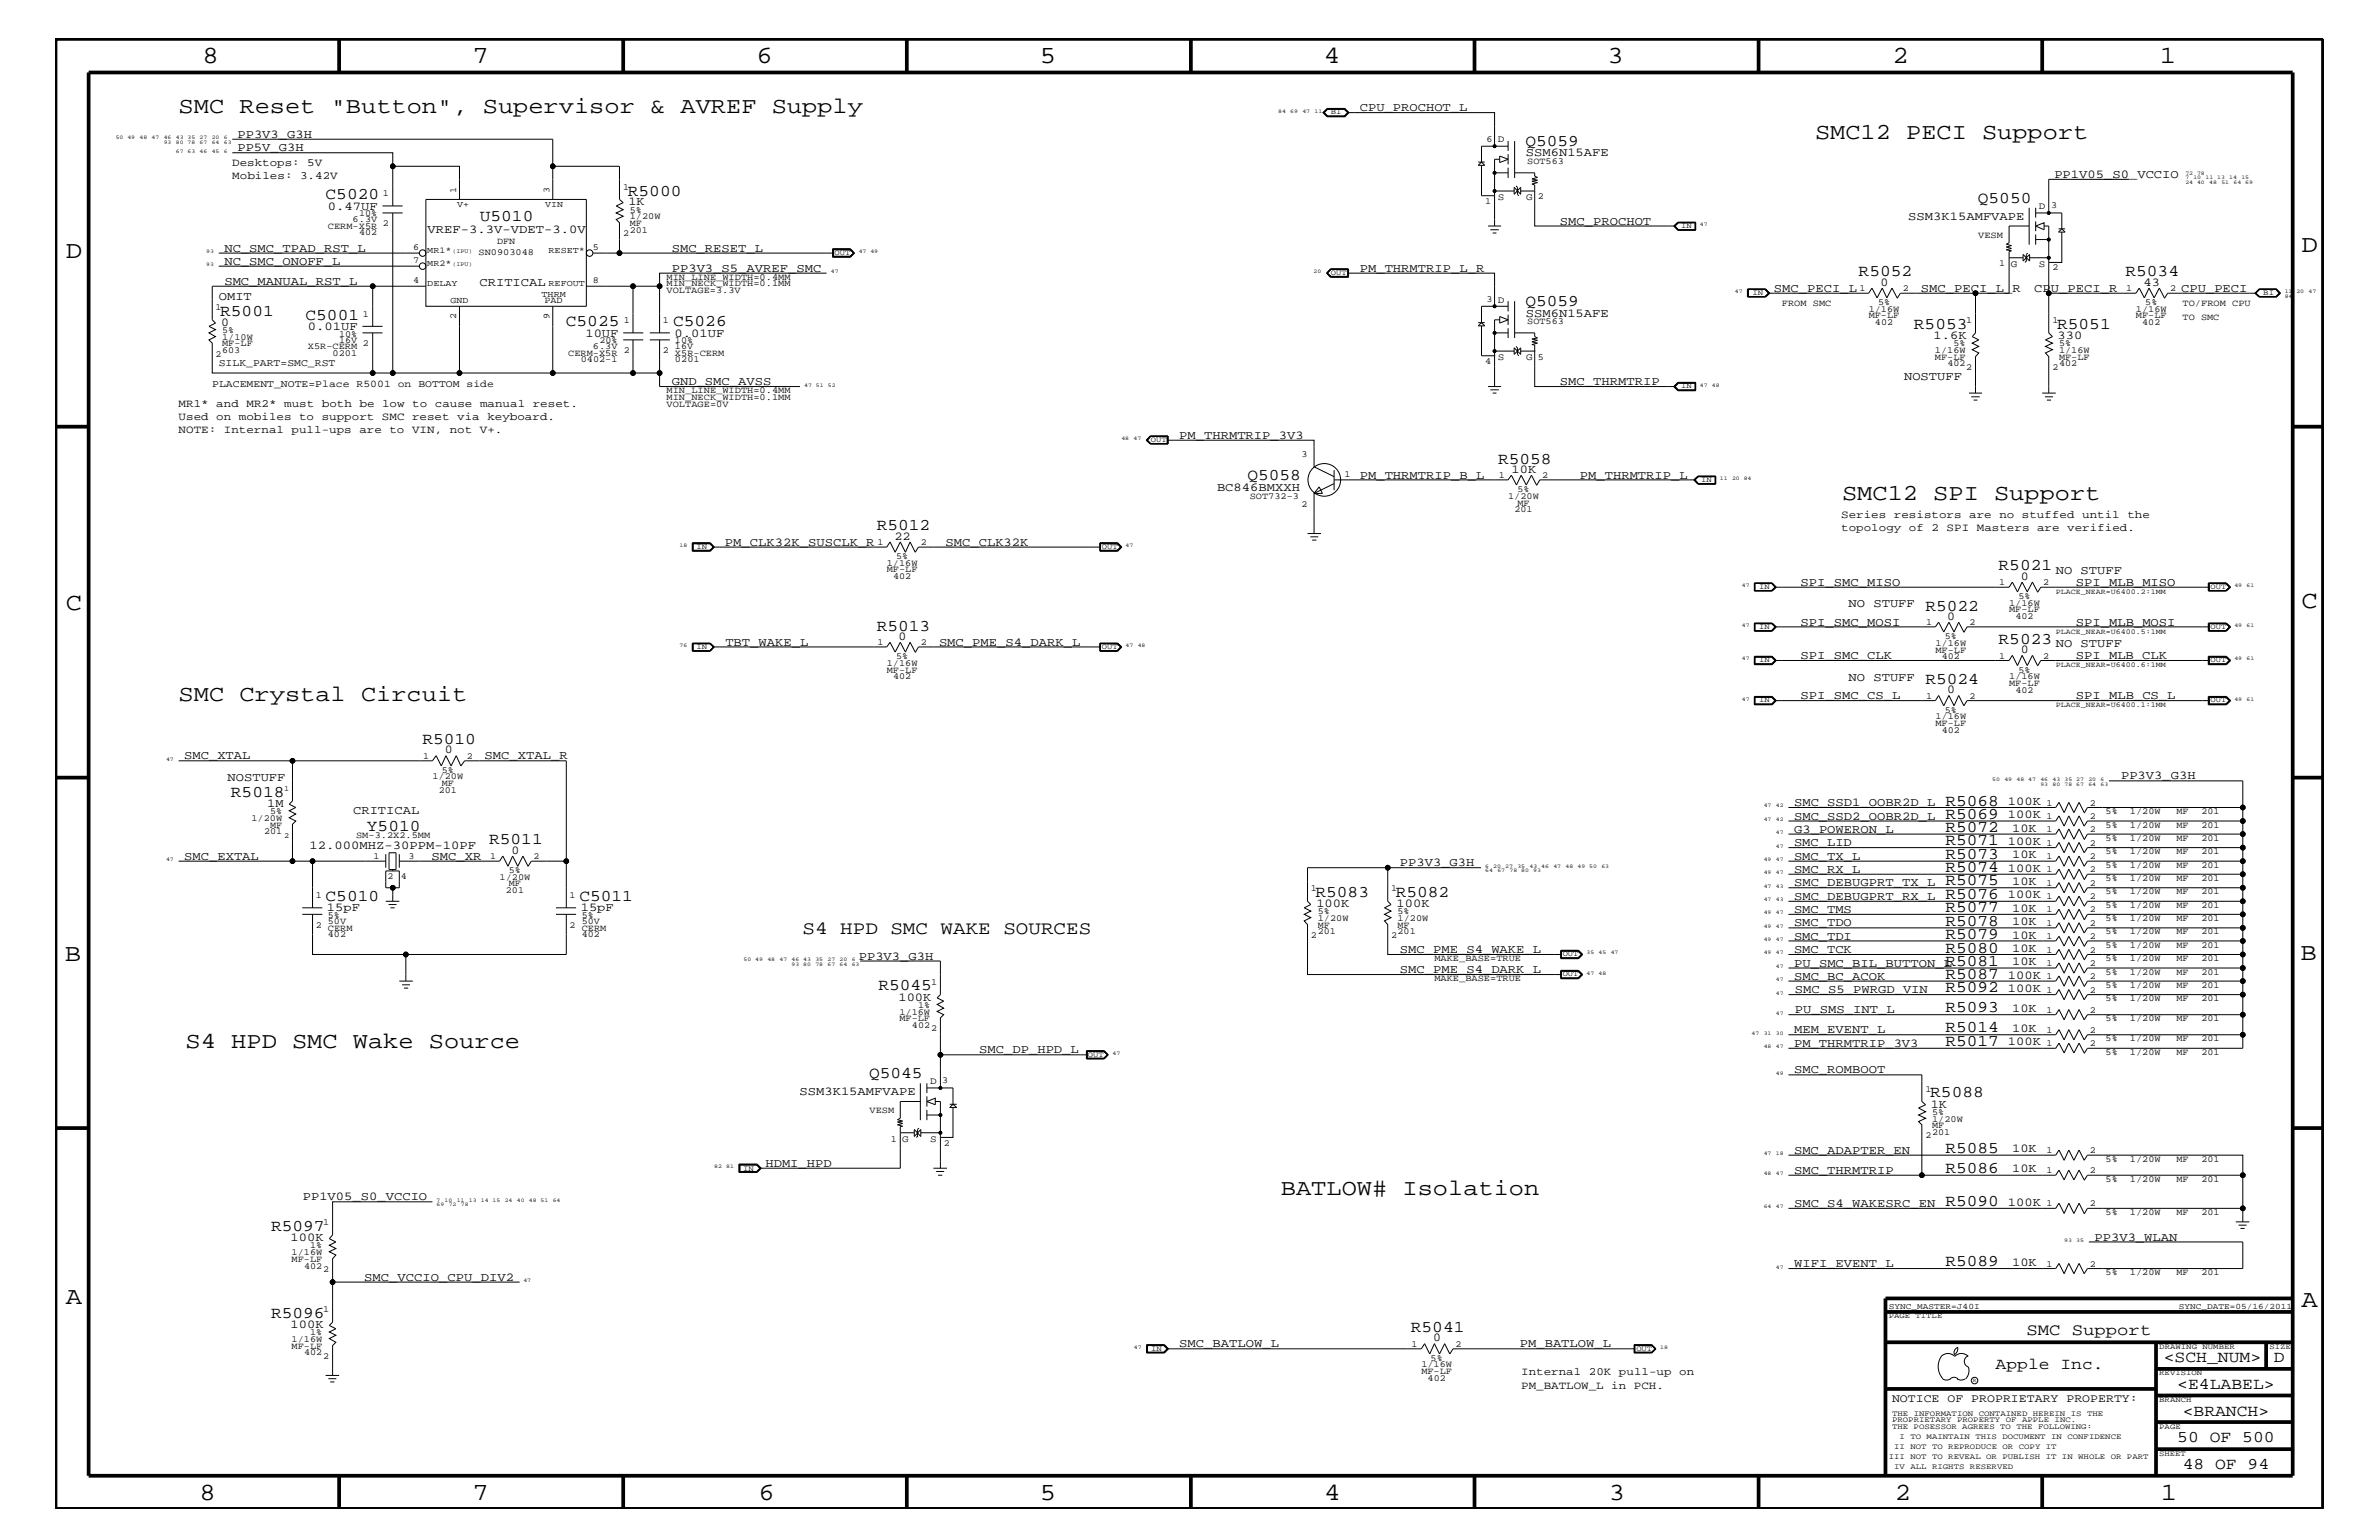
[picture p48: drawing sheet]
<svg xmlns="http://www.w3.org/2000/svg" width="432mm" height="279mm" viewBox="0 0 432 279" stroke-linecap="round" stroke-linejoin="round" font-family="sans-serif">
<defs><g id="words">
<g font-size="4.5">
<text x="36.7" y="11.5">8</text>
<text x="85.8" y="11.5">7</text>
<text x="137.3" y="11.5">6</text>
<text x="188.7" y="11.5">5</text>
<text x="240.3" y="11.5">4</text>
<text x="291.8" y="11.5">3</text>
<text x="343.5" y="11.5">2</text>
<text x="392" y="11.5">1</text>
<text x="11.9" y="46.8">D</text>
<text x="417.7" y="45.7">D</text>
<text x="11.9" y="110.6">C</text>
<text x="417.7" y="110.3">C</text>
<text x="11.8" y="174.3">B</text>
<text x="417.6" y="174.2">B</text>
<text x="11.9" y="236.7">A</text>
<text x="417.7" y="237.1">A</text>
<text x="36.2" y="272.1">8</text>
<text x="85.8" y="272.1">7</text>
<text x="137.7" y="272.1">6</text>
<text x="188.7" y="272.1">5</text>
<text x="240.4" y="272.1">4</text>
<text x="292" y="272.1">3</text>
<text x="343.9" y="272.1">2</text>
<text x="392.2" y="272.1">1</text>
</g>
<g font-size="4.1">
<text x="32.4" y="20.4">SMC Reset &quot;Button&quot;, Supervisor &amp; AVREF Supply</text>
<text x="329.4" y="25.3">SMC12 PECI Support</text>
<text x="334.3" y="90.7">SMC12 SPI Support</text>
<text x="32.4" y="127.1">SMC Crystal Circuit</text>
<text x="33.7" y="190.2">S4 HPD SMC Wake Source</text>
<text x="232.5" y="216.9">BATLOW# Isolation</text>
</g>
<text font-size="3.4" x="145.7" y="169.5">S4 HPD SMC WAKE SOURCES</text>
<g font-size="3">
<text x="276.9" y="26.5">Q5059</text>
<text x="114" y="35.5">R5000</text>
<text x="59.1" y="36.2">C5020</text>
<text x="87.1" y="40.2">U5010</text>
<text x="359" y="36.8">Q5050</text>
<text x="337.4" y="50.2">R5052</text>
<text x="385.8" y="50.2">R5034</text>
<text x="40" y="57.3">R5001</text>
<text x="55.5" y="58">C5001</text>
<text x="102.7" y="59.2">C5025</text>
<text x="122.2" y="59.2">C5026</text>
<text x="276.9" y="55.6">Q5059</text>
<text x="347.4" y="59.7">R5053</text>
<text x="373.4" y="59.7">R5051</text>
<text x="226.4" y="87.1">Q5058</text>
<text x="271.9" y="84.1">R5058</text>
<text x="159.1" y="96.2">R5012</text>
<text x="362.8" y="103.5">R5021</text>
<text x="349.5" y="110.8">R5022</text>
<text x="159.1" y="114.4">R5013</text>
<text x="362.8" y="116.8">R5023</text>
<text x="349.5" y="124.1">R5024</text>
<text x="76.7" y="135">R5010</text>
<text x="41.9" y="144.6">R5018</text>
<text x="353.1" y="146.2">R5068</text>
<text x="353.1" y="148.5">R5069</text>
<text x="66.6" y="150.7">Y5010</text>
<text x="88.8" y="153.2">R5011</text>
<text x="353.1" y="153.4">R5071</text>
<text x="353.1" y="151">R5072</text>
<text x="353.1" y="155.8">R5073</text>
<text x="353.1" y="158.3">R5074</text>
<text x="353.1" y="160.6">R5075</text>
<text x="59.1" y="163.5">C5010</text>
<text x="105.2" y="163.5">C5011</text>
<text x="238.8" y="162.8">R5083</text>
<text x="253.3" y="162.8">R5082</text>
<text x="353.1" y="165.6">R5077</text>
<text x="353.1" y="163.1">R5076</text>
<text x="353.1" y="167.9">R5078</text>
<text x="353.1" y="170.4">R5079</text>
<text x="353.1" y="172.8">R5080</text>
<text x="159.4" y="179.7">R5045</text>
<text x="353.1" y="175.2">R5081</text>
<text x="353.1" y="177.7">R5087</text>
<text x="353.1" y="180">R5092</text>
<text x="353.1" y="183.7">R5093</text>
<text x="353.1" y="187.3">R5014</text>
<text x="353.1" y="189.8">R5017</text>
<text x="157.7" y="195.6">Q5045</text>
<text x="350.4" y="199.1">R5088</text>
<text x="353.1" y="209.2">R5085</text>
<text x="353.1" y="212.8">R5086</text>
<text x="353.1" y="218.9">R5090</text>
<text x="49.2" y="223.4">R5097</text>
<text x="353.1" y="229.7">R5089</text>
<text x="49.2" y="239.1">R5096</text>
<text x="256.1" y="241.7">R5041</text>
<text x="367.8" y="242.3">SMC Support</text>
<text x="362.2" y="248.4">Apple Inc.</text>
<text x="392.7" y="247.1">&lt;SCH_NUM&gt;</text>
<text x="395.2" y="252">&lt;E4LABEL&gt;</text>
<text x="412.7" y="247.1">D</text>
<text x="396.2" y="256.8">&lt;BRANCH&gt;</text>
<text x="395.2" y="261.6">50 OF 500</text>
<text x="396.2" y="266.6">48 OF 94</text>
</g>
<g font-size="2.2">
<text x="246.8" y="20.2">CPU_PROCHOT_L</text>
<text x="43.1" y="27.5">PP5V_G3H</text>
<text x="43.1" y="25">PP3V3_G3H</text>
<text x="276.9" y="28.4">SSM6N15AFE</text>
<text x="372.9" y="32.3">PP1V05_S0_VCCIO</text>
<text x="59.5" y="38">0.47UF</text>
<text x="114" y="37.3">1K</text>
<text x="283.1" y="40.8">SMC_PROCHOT</text>
<text x="346.4" y="40">SSM3K15AMFVAPE</text>
<text x="40.7" y="45.7">NC_SMC_TPAD_RST_L</text>
<text x="77.6" y="42.4">VREF-3.3V-VDET-3.0V</text>
<text x="121.9" y="45.7">SMC_RESET_L</text>
<text x="40.7" y="48">NC_SMC_ONOFF_L</text>
<text x="40.7" y="51.7">SMC_MANUAL_RST_L</text>
<text x="87" y="51.9">CRITICAL</text>
<text x="121.9" y="49.3">PP3V3_S5_AVREF_SMC</text>
<text x="246.8" y="49.3">PM_THRMTRIP_L_R</text>
<text x="322" y="52.9">SMC_PECI_L</text>
<text x="341.3" y="51.8">0</text>
<text x="348.7" y="52.9">SMC_PECI_L_R</text>
<text x="369.2" y="52.9">CPU_PECI_R</text>
<text x="389.1" y="51.8">43</text>
<text x="395.9" y="52.9">CPU_PECI</text>
<text x="39.7" y="54.4">OMIT</text>
<text x="40.1" y="59.1">0</text>
<text x="55.9" y="59.8">0.01UF</text>
<text x="276.9" y="57.5">SSM6N15AFE</text>
<text x="106.3" y="61.1">10UF</text>
<text x="122.4" y="61.1">0.01UF</text>
<text x="350.9" y="61.5">1.6K</text>
<text x="373.5" y="61.5">330</text>
<text x="121.9" y="69.9">GND_SMC_AVSS</text>
<text x="283.1" y="69.9">SMC_THRMTRIP</text>
<text x="345.6" y="68.9">NOSTUFF</text>
<text x="214" y="79.6">PM_THRMTRIP_3V3</text>
<text x="220.9" y="89.1">BC846BMXXH</text>
<text x="246.8" y="86.9">PM_THRMTRIP_B_L</text>
<text x="274.4" y="85.8">10K</text>
<text x="286.8" y="86.9">PM_THRMTRIP_L</text>
<text x="131.6" y="99">PM_CLK32K_SUSCLK_R</text>
<text x="162.3" y="97.9">22</text>
<text x="171.6" y="99">SMC_CLK32K</text>
<text x="326.8" y="106.3">SPI_SMC_MISO</text>
<text x="366.8" y="105.2">0</text>
<text x="373.1" y="104.1">NO STUFF</text>
<text x="376.8" y="106.3">SPI_MLB_MISO</text>
<text x="326.8" y="113.6">SPI_SMC_MOSI</text>
<text x="335.5" y="110.2">NO STUFF</text>
<text x="353.4" y="112.5">0</text>
<text x="376.8" y="113.6">SPI_MLB_MOSI</text>
<text x="131.7" y="117.2">TBT_WAKE_L</text>
<text x="163.1" y="116.1">0</text>
<text x="170.4" y="117.2">SMC_PME_S4_DARK_L</text>
<text x="326.8" y="119.6">SPI_SMC_CLK</text>
<text x="366.8" y="118.5">0</text>
<text x="373.1" y="117.4">NO STUFF</text>
<text x="376.8" y="119.6">SPI_MLB_CLK</text>
<text x="335.5" y="123.5">NO STUFF</text>
<text x="353.4" y="125.8">0</text>
<text x="326.8" y="126.9">SPI_SMC_CS_L</text>
<text x="376.8" y="126.9">SPI_MLB_CS_L</text>
<text x="33.4" y="137.8">SMC_XTAL</text>
<text x="80.7" y="136.7">0</text>
<text x="88" y="137.8">SMC_XTAL_R</text>
<text x="41.3" y="141.7">NOSTUFF</text>
<text x="385" y="141.4">PP3V3_G3H</text>
<text x="48.5" y="146.4">1M</text>
<text x="64.1" y="147.7">CRITICAL</text>
<text x="325.6" y="146.2">SMC_SSD1_OOBR2D_L</text>
<text x="325.6" y="148.7">SMC_SSD2_OOBR2D_L</text>
<text x="364.4" y="146">100K</text>
<text x="364.4" y="148.4">100K</text>
<text x="33.4" y="156">SMC_EXTAL</text>
<text x="56.2" y="154">12.000MHZ-30PPM-10PF</text>
<text x="78.3" y="156">SMC_XR</text>
<text x="92.8" y="154.9">0</text>
<text x="325.6" y="153.5">SMC_LID</text>
<text x="325.6" y="156">SMC_TX_L</text>
<text x="325.6" y="151.1">G3_POWERON_L</text>
<text x="364.4" y="153.3">100K</text>
<text x="365.2" y="150.9">10K</text>
<text x="365.2" y="155.7">10K</text>
<text x="254.1" y="157.2">PP3V3_G3H</text>
<text x="325.6" y="158.4">SMC_RX_L</text>
<text x="325.6" y="160.8">SMC_DEBUGPRT_TX_L</text>
<text x="364.4" y="158.2">100K</text>
<text x="365.2" y="160.6">10K</text>
<text x="59.4" y="165.3">15pF</text>
<text x="105.4" y="165.3">15pF</text>
<text x="238.9" y="164.5">100K</text>
<text x="253.5" y="164.5">100K</text>
<text x="325.6" y="165.6">SMC_TMS</text>
<text x="325.6" y="163.3">SMC_DEBUGPRT_RX_L</text>
<text x="364.4" y="163">100K</text>
<text x="365.2" y="165.4">10K</text>
<text x="365.2" y="167.8">10K</text>
<text x="254.1" y="172.9">SMC_PME_S4_WAKE_L</text>
<text x="325.6" y="172.9">SMC_TCK</text>
<text x="325.6" y="170.5">SMC_TDI</text>
<text x="325.6" y="168.1">SMC_TDO</text>
<text x="365.2" y="170.3">10K</text>
<text x="365.2" y="172.7">10K</text>
<text x="155.9" y="174.2">PP3V3_G3H</text>
<text x="254.1" y="176.6">SMC_PME_S4_DARK_L</text>
<text x="325.6" y="175.4">PU_SMC_BIL_BUTTON_L</text>
<text x="325.6" y="177.7">SMC_BC_ACOK</text>
<text x="364.4" y="177.6">100K</text>
<text x="364.4" y="179.9">100K</text>
<text x="365.2" y="175.1">10K</text>
<text x="163.1" y="181.6">100K</text>
<text x="325.8" y="183.8">PU_SMS_INT_L</text>
<text x="325.8" y="180.2">SMC_S5_PWRGD_VIN</text>
<text x="365.2" y="183.6">10K</text>
<text x="177.7" y="191.1">SMC_DP_HPD_L</text>
<text x="325.6" y="189.9">PM_THRMTRIP_3V3</text>
<text x="325.6" y="187.5">MEM_EVENT_L</text>
<text x="364.4" y="189.7">100K</text>
<text x="365.2" y="187.2">10K</text>
<text x="325.6" y="194.8">SMC_ROMBOOT</text>
<text x="145.1" y="198.7">SSM3K15AMFVAPE</text>
<text x="350.4" y="200.9">1K</text>
<text x="325.6" y="209.3">SMC_ADAPTER_EN</text>
<text x="365.2" y="209.1">10K</text>
<text x="138.9" y="211.7">HDMI_HPD</text>
<text x="325.6" y="213">SMC_THRMTRIP</text>
<text x="365.2" y="212.7">10K</text>
<text x="54.9" y="217.8">PP1V05_S0_VCCIO</text>
<text x="325.6" y="219">SMC_S4_WAKESRC_EN</text>
<text x="364.4" y="218.7">100K</text>
<text x="52.7" y="225.2">100K</text>
<text x="380.2" y="225.1">PP3V3_WLAN</text>
<text x="66.1" y="232.4">SMC_VCCIO_CPU_DIV2</text>
<text x="325.6" y="229.9">WIFI_EVENT_L</text>
<text x="365.2" y="229.6">10K</text>
<text x="52.7" y="240.9">100K</text>
<text x="214" y="244.5">SMC_BATLOW_L</text>
<text x="260.1" y="243.4">0</text>
<text x="275.8" y="244.5">PM_BATLOW_L</text>
</g>
<text font-size="2.1" x="343.4" y="254.4">NOTICE OF PROPRIETARY PROPERTY:</text>
<g font-size="2">
<text x="42.2" y="30.2">Desktops: 5V</text>
<text x="42.2" y="32.5">Mobiles: 3.42V</text>
<text x="32.4" y="73.8">MR1* and MR2* must both be low to cause manual reset.</text>
<text x="32.4" y="76.2">Used on mobiles to support SMC reset via keyboard.</text>
<text x="32.4" y="78.6">NOTE: Internal pull-ups are to VIN, not V+.</text>
<text x="334.2" y="93.9">Series resistors are no stuffed until the</text>
<text x="334.2" y="96.3">topology of 2 SPI Masters are verified.</text>
<text x="276.1" y="252">PM_BATLOW_L in PCH.</text>
<text x="276.1" y="249.5">Internal 20K pull-up on</text>
</g>
<g font-size="1.9">
<text x="38.5" y="70.1">PLACEMENT_NOTE=Place R5001 on BOTTOM side</text>
<text x="39.7" y="66.5">SILK_PART=SMC_RST</text>
</g>
<g font-size="1.8">
<text x="271.9" y="25.8">D</text>
<text x="271.9" y="36.4">S</text>
<text x="277" y="36.4">G</text>
<text x="370.1" y="37.9">D</text>
<text x="365" y="48.5">G</text>
<text x="370.1" y="48.5">S</text>
<text x="271.9" y="54.9">D</text>
<text x="271.9" y="65.4">S</text>
<text x="277" y="65.4">G</text>
<text x="168.8" y="196.7">D</text>
<text x="163.7" y="207.2">G</text>
<text x="168.8" y="207.2">S</text>
</g>
<g font-size="1.7">
<text x="269.8" y="25.7">6</text>
<text x="277.2" y="29.7">SOT563</text>
<text x="69.5" y="35.6">1</text>
<text x="82.8" y="35" transform="rotate(-90 82.8 35)">1</text>
<text x="99.7" y="35" transform="rotate(-90 99.7 35)">3</text>
<text x="113.1" y="34.4">1</text>
<text x="59.5" y="41.5">CERM-X5R</text>
<text x="64" y="40.3">6.3V</text>
<text x="65.2" y="39.2">10%</text>
<text x="69.5" y="41">2</text>
<text x="114.3" y="39.8">1/20W</text>
<text x="114.3" y="38.6">5%</text>
<text x="114.3" y="41">MF</text>
<text x="269.6" y="36.9">1</text>
<text x="279.1" y="36.2">2</text>
<text x="372.3" y="37.8">3</text>
<text x="65.2" y="42.7">402</text>
<text x="75" y="47.7">7</text>
<text x="75" y="45.3">6</text>
<text x="86.9" y="46.3">SN0903048</text>
<text x="90.2" y="44.3">DFN</text>
<text x="107.6" y="45.3">5</text>
<text x="113.1" y="42.9">2</text>
<text x="114.3" y="42.3">201</text>
<text x="359.1" y="43.1">VESM</text>
<text x="75" y="51.3">4</text>
<text x="107.6" y="51.3">8</text>
<text x="121" y="51.9">MIN_NECK_WIDTH=0.1MM</text>
<text x="121" y="53.2">VOLTAGE=3.3V</text>
<text x="121" y="50.7">MIN_LINE_WIDTH=0.4MM</text>
<text x="337.5" y="52.8">1</text>
<text x="345.4" y="52.8">2</text>
<text x="362.9" y="48.3">1</text>
<text x="372.5" y="49.1">2</text>
<text x="385.9" y="52.8">1</text>
<text x="393.9" y="52.8">2</text>
<text x="39.1" y="56.2">1</text>
<text x="65.9" y="57.4">1</text>
<text x="82.8" y="57.9" transform="rotate(-90 82.8 57.9)">2</text>
<text x="98.8" y="55.1">PAD</text>
<text x="99.7" y="57.9" transform="rotate(-90 99.7 57.9)">9</text>
<text x="113.2" y="58.6">1</text>
<text x="120.3" y="58.6">1</text>
<text x="269.8" y="54.7">3</text>
<text x="277.2" y="58.9">SOT563</text>
<text x="323.4" y="55.6">FROM SMC</text>
<text x="339.2" y="57.8">MF-LF</text>
<text x="339.2" y="56.6">1/16W</text>
<text x="340.3" y="59">402</text>
<text x="340.9" y="55.3">5%</text>
<text x="356.9" y="58.6">1</text>
<text x="372.5" y="58.6">1</text>
<text x="387.7" y="56.6">1/16W</text>
<text x="387.7" y="57.8">MF-LF</text>
<text x="388.8" y="59">402</text>
<text x="389.4" y="55.3">5%</text>
<text x="396.2" y="55.6">TO/FROM CPU</text>
<text x="396.2" y="58">TO SMC</text>
<text x="39.1" y="64.7">2</text>
<text x="40.3" y="61.7">1/10W</text>
<text x="40.3" y="60.4">5%</text>
<text x="40.3" y="64">603</text>
<text x="40.3" y="62.9">MF-LF</text>
<text x="55.9" y="63.4">X5R-CERM</text>
<text x="60.4" y="64.5">0201</text>
<text x="61.6" y="62.2">16V</text>
<text x="61.6" y="61.1">10%</text>
<text x="65.9" y="62.9">2</text>
<text x="103.1" y="64.5">CERM-X5R</text>
<text x="105.4" y="65.7">0402-1</text>
<text x="107.6" y="63.4">6.3V</text>
<text x="108.8" y="62.3">20%</text>
<text x="113.2" y="64">2</text>
<text x="120.3" y="64">2</text>
<text x="122.5" y="63.4">16V</text>
<text x="122.5" y="62.3">10%</text>
<text x="122.5" y="65.7">0201</text>
<text x="122.5" y="64.5">X5R-CERM</text>
<text x="269.6" y="66">4</text>
<text x="279.1" y="65.3">5</text>
<text x="351.2" y="65.3">MF-LF</text>
<text x="351.2" y="64">1/16W</text>
<text x="354.6" y="62.9">5%</text>
<text x="373.7" y="64">1/16W</text>
<text x="373.7" y="62.9">5%</text>
<text x="373.7" y="65.3">MF-LF</text>
<text x="121" y="71.3">MIN_LINE_WIDTH=0.4MM</text>
<text x="353.5" y="66.5">402</text>
<text x="356.9" y="67.1">2</text>
<text x="372.5" y="67.1">2</text>
<text x="373.7" y="66.5">402</text>
<text x="121" y="72.6">MIN_NECK_WIDTH=0.1MM</text>
<text x="121" y="73.8">VOLTAGE=0V</text>
<text x="236.2" y="82.8">3</text>
<text x="244" y="86.5">1</text>
<text x="272" y="86.7">1</text>
<text x="275.4" y="89.3">5%</text>
<text x="279.9" y="86.7">2</text>
<text x="226.8" y="90.5">SOT732-3</text>
<text x="236.2" y="92">2</text>
<text x="273.7" y="90.5">1/20W</text>
<text x="274.9" y="92.9">201</text>
<text x="275.4" y="91.7">MF</text>
<text x="159.3" y="98.8">1</text>
<text x="162.6" y="101.4">5%</text>
<text x="167.1" y="98.8">2</text>
<text x="161" y="102.6">1/16W</text>
<text x="161" y="103.8">MF-LF</text>
<text x="162.1" y="105">402</text>
<text x="362.9" y="106.1">1</text>
<text x="370.8" y="106.1">2</text>
<text x="349.6" y="113.4">1</text>
<text x="357.5" y="113.4">2</text>
<text x="364.7" y="109.9">1/16W</text>
<text x="364.7" y="111.1">MF-LF</text>
<text x="365.8" y="112.3">402</text>
<text x="366.4" y="108.7">5%</text>
<text x="159.3" y="117">1</text>
<text x="162.6" y="119.6">5%</text>
<text x="167.1" y="117">2</text>
<text x="351.3" y="117.2">1/16W</text>
<text x="351.3" y="118.4">MF-LF</text>
<text x="352.4" y="119.6">402</text>
<text x="353" y="115.9">5%</text>
<text x="362.9" y="119.5">1</text>
<text x="370.8" y="119.5">2</text>
<text x="161" y="120.8">1/16W</text>
<text x="161" y="122">MF-LF</text>
<text x="162.1" y="123.2">402</text>
<text x="364.7" y="123.2">1/16W</text>
<text x="364.7" y="124.4">MF-LF</text>
<text x="365.8" y="125.7">402</text>
<text x="366.4" y="122">5%</text>
<text x="349.6" y="126.8">1</text>
<text x="351.3" y="130.5">1/16W</text>
<text x="351.3" y="131.7">MF-LF</text>
<text x="353" y="129.3">5%</text>
<text x="357.5" y="126.8">2</text>
<text x="76.8" y="137.7">1</text>
<text x="84.8" y="137.7">2</text>
<text x="352.4" y="133">402</text>
<text x="78.5" y="141.4">1/20W</text>
<text x="79.6" y="143.9">201</text>
<text x="80.2" y="140.2">5%</text>
<text x="80.2" y="142.6">MF</text>
<text x="45.6" y="149">1/20W</text>
<text x="49" y="147.7">5%</text>
<text x="371.4" y="146.2">1</text>
<text x="371.4" y="148.5">1</text>
<text x="379.3" y="146.2">2</text>
<text x="379.3" y="148.5">2</text>
<text x="382.2" y="147.7">5%</text>
<text x="386.6" y="147.7">1/20W</text>
<text x="395.1" y="147.7">MF</text>
<text x="399.6" y="147.7">201</text>
<text x="47.9" y="151.3">201</text>
<text x="49" y="150.1">MF</text>
<text x="64.6" y="152.1">SM-3.2X2.5MM</text>
<text x="67.8" y="155.8">1</text>
<text x="74.1" y="155.8">3</text>
<text x="89" y="155.8">1</text>
<text x="96.9" y="155.8">2</text>
<text x="371.4" y="153.4">1</text>
<text x="371.4" y="151">1</text>
<text x="371.4" y="155.8">1</text>
<text x="379.3" y="153.4">2</text>
<text x="379.3" y="151">2</text>
<text x="379.3" y="155.8">2</text>
<text x="382.2" y="150.1">5%</text>
<text x="382.2" y="155">5%</text>
<text x="382.2" y="152.6">5%</text>
<text x="386.6" y="150.1">1/20W</text>
<text x="386.6" y="155">1/20W</text>
<text x="386.6" y="152.6">1/20W</text>
<text x="395.1" y="150.1">MF</text>
<text x="395.1" y="155">MF</text>
<text x="395.1" y="152.6">MF</text>
<text x="399.6" y="150.1">201</text>
<text x="399.6" y="155">201</text>
<text x="399.6" y="152.6">201</text>
<text x="70.3" y="159.5">2</text>
<text x="72.8" y="159.5">4</text>
<text x="90.7" y="159.6">1/20W</text>
<text x="91.8" y="162">201</text>
<text x="92.4" y="158.4">5%</text>
<text x="92.4" y="160.8">MF</text>
<text x="237.9" y="161.7">1</text>
<text x="252.5" y="161.7">1</text>
<text x="371.4" y="158.3">1</text>
<text x="371.4" y="160.7">1</text>
<text x="379.3" y="158.3">2</text>
<text x="379.3" y="160.7">2</text>
<text x="382.2" y="157.4">5%</text>
<text x="382.2" y="159.9">5%</text>
<text x="386.6" y="157.4">1/20W</text>
<text x="386.6" y="159.9">1/20W</text>
<text x="395.1" y="157.4">MF</text>
<text x="395.1" y="159.9">MF</text>
<text x="399.6" y="157.4">201</text>
<text x="399.6" y="159.9">201</text>
<text x="57.3" y="162.8">1</text>
<text x="59.5" y="167.6">50V</text>
<text x="59.5" y="166.5">5%</text>
<text x="103.4" y="162.8">1</text>
<text x="105.6" y="167.6">50V</text>
<text x="105.6" y="166.5">5%</text>
<text x="239.2" y="167.1">1/20W</text>
<text x="239.2" y="165.9">5%</text>
<text x="253.7" y="167.1">1/20W</text>
<text x="253.7" y="165.9">5%</text>
<text x="371.4" y="165.6">1</text>
<text x="371.4" y="163.1">1</text>
<text x="379.3" y="165.6">2</text>
<text x="379.3" y="163.1">2</text>
<text x="382.2" y="167.1">5%</text>
<text x="382.2" y="164.7">5%</text>
<text x="382.2" y="162.2">5%</text>
<text x="386.6" y="167.1">1/20W</text>
<text x="386.6" y="164.7">1/20W</text>
<text x="386.6" y="162.2">1/20W</text>
<text x="395.1" y="167.1">MF</text>
<text x="395.1" y="164.7">MF</text>
<text x="395.1" y="162.2">MF</text>
<text x="399.6" y="167.1">201</text>
<text x="399.6" y="164.7">201</text>
<text x="399.6" y="162.2">201</text>
<text x="57.3" y="168.3">2</text>
<text x="59.5" y="170">402</text>
<text x="59.5" y="168.9">CERM</text>
<text x="103.4" y="168.3">2</text>
<text x="105.6" y="170">402</text>
<text x="105.6" y="168.9">CERM</text>
<text x="237.9" y="170.1">2</text>
<text x="239.2" y="169.5">201</text>
<text x="239.2" y="168.3">MF</text>
<text x="252.5" y="170.1">2</text>
<text x="253.7" y="169.5">201</text>
<text x="253.7" y="168.3">MF</text>
<text x="371.4" y="168">1</text>
<text x="371.4" y="170.4">1</text>
<text x="371.4" y="172.8">1</text>
<text x="379.3" y="168">2</text>
<text x="379.3" y="170.4">2</text>
<text x="379.3" y="172.8">2</text>
<text x="382.2" y="169.5">5%</text>
<text x="382.2" y="172">5%</text>
<text x="386.6" y="169.5">1/20W</text>
<text x="386.6" y="172">1/20W</text>
<text x="395.1" y="169.5">MF</text>
<text x="395.1" y="172">MF</text>
<text x="399.6" y="169.5">201</text>
<text x="399.6" y="172">201</text>
<text x="169" y="178.7">1</text>
<text x="260.3" y="174.4">MAKE_BASE=TRUE</text>
<text x="260.3" y="178">MAKE_BASE=TRUE</text>
<text x="371.4" y="175.2">1</text>
<text x="371.4" y="177.7">1</text>
<text x="379.3" y="175.2">2</text>
<text x="379.3" y="177.7">2</text>
<text x="382.2" y="174.4">5%</text>
<text x="382.2" y="176.8">5%</text>
<text x="382.2" y="179.3">5%</text>
<text x="386.6" y="174.4">1/20W</text>
<text x="386.6" y="176.8">1/20W</text>
<text x="386.6" y="179.3">1/20W</text>
<text x="395.1" y="174.4">MF</text>
<text x="395.1" y="176.8">MF</text>
<text x="395.1" y="179.3">MF</text>
<text x="399.6" y="174.4">201</text>
<text x="399.6" y="176.8">201</text>
<text x="399.6" y="179.3">201</text>
<text x="163.2" y="184.1">1/16W</text>
<text x="163.2" y="185.3">MF-LF</text>
<text x="166.6" y="182.9">1%</text>
<text x="371.4" y="180.1">1</text>
<text x="371.4" y="183.8">1</text>
<text x="379.3" y="180.1">2</text>
<text x="379.3" y="183.8">2</text>
<text x="382.2" y="181.6">5%</text>
<text x="382.2" y="185.3">5%</text>
<text x="386.6" y="181.6">1/20W</text>
<text x="386.6" y="185.3">1/20W</text>
<text x="395.1" y="185.3">MF</text>
<text x="395.1" y="181.6">MF</text>
<text x="399.6" y="181.6">201</text>
<text x="399.6" y="185.3">201</text>
<text x="165.5" y="186.5">402</text>
<text x="169" y="187.1">2</text>
<text x="371.4" y="187.4">1</text>
<text x="371.4" y="189.8">1</text>
<text x="379.3" y="187.4">2</text>
<text x="379.3" y="189.8">2</text>
<text x="382.2" y="188.9">5%</text>
<text x="382.2" y="191.4">5%</text>
<text x="386.6" y="188.9">1/20W</text>
<text x="386.6" y="191.4">1/20W</text>
<text x="395.1" y="188.9">MF</text>
<text x="395.1" y="191.4">MF</text>
<text x="399.6" y="188.9">201</text>
<text x="399.6" y="191.4">201</text>
<text x="171" y="196.5">3</text>
<text x="157.8" y="201.9">VESM</text>
<text x="349.5" y="198.1">1</text>
<text x="350.7" y="203.5">1/20W</text>
<text x="350.7" y="202.3">5%</text>
<text x="161.7" y="207.1">1</text>
<text x="171.3" y="207.9">2</text>
<text x="349.5" y="206.5">2</text>
<text x="350.7" y="205.9">201</text>
<text x="350.7" y="204.7">MF</text>
<text x="371.4" y="209.2">1</text>
<text x="379.3" y="209.2">2</text>
<text x="371.4" y="212.8">1</text>
<text x="379.3" y="212.8">2</text>
<text x="382.2" y="210.8">5%</text>
<text x="382.2" y="214.4">5%</text>
<text x="386.6" y="210.8">1/20W</text>
<text x="386.6" y="214.4">1/20W</text>
<text x="395.1" y="210.8">MF</text>
<text x="395.1" y="214.4">MF</text>
<text x="399.6" y="210.8">201</text>
<text x="399.6" y="214.4">201</text>
<text x="371.4" y="218.9">1</text>
<text x="379.3" y="218.9">2</text>
<text x="382.2" y="220.4">5%</text>
<text x="386.6" y="220.4">1/20W</text>
<text x="395.1" y="220.4">MF</text>
<text x="399.6" y="220.4">201</text>
<text x="52.9" y="227.7">1/16W</text>
<text x="56.3" y="226.5">1%</text>
<text x="58.7" y="222.3">1</text>
<text x="52.9" y="229">MF-LF</text>
<text x="55.2" y="230.2">402</text>
<text x="58.7" y="230.7">2</text>
<text x="371.4" y="229.8">1</text>
<text x="379.3" y="229.8">2</text>
<text x="382.2" y="231.3">5%</text>
<text x="386.6" y="231.3">1/20W</text>
<text x="395.1" y="231.3">MF</text>
<text x="399.6" y="231.3">201</text>
<text x="58.7" y="238">1</text>
<text x="52.9" y="243.5">1/16W</text>
<text x="52.9" y="244.7">MF-LF</text>
<text x="55.2" y="245.9">402</text>
<text x="56.3" y="242.3">1%</text>
<text x="256.2" y="244.4">1</text>
<text x="264.2" y="244.4">2</text>
<text x="58.7" y="246.5">2</text>
<text x="258" y="248.1">1/16W</text>
<text x="258" y="249.3">MF-LF</text>
<text x="259.1" y="250.6">402</text>
<text x="259.7" y="246.9">5%</text>
</g>
<g font-size="1.6">
<text x="83" y="37.6">V+</text>
<text x="99" y="37.6">VIN</text>
<text x="77.6" y="45.9">MR1*</text>
<text x="99.6" y="45.9">RESET*</text>
<text x="77.6" y="51.9">DELAY</text>
<text x="77.6" y="48.3">MR2*</text>
<text x="98.3" y="53.9">THRM</text>
<text x="99.6" y="51.9">REFOUT</text>
<text x="81.8" y="55.1">GND</text>
</g>
<g font-size="1.5">
<text x="342.8" y="237.4">SYNC_MASTER=J40I</text>
<text x="395.5" y="237.4">SYNC_DATE=05/16/2011</text>
</g>
<g font-size="1.4">
<text x="241.6" y="20.8">BI</text>
<text x="305.1" y="41.4">IN</text>
<text x="151.5" y="46.3">OUT</text>
<text x="241.6" y="49.9">OUT</text>
<text x="318.1" y="53.5">IN</text>
<text x="410.8" y="53.5">BI</text>
<text x="305.1" y="70.5">IN</text>
<text x="208.9" y="80.2">OUT</text>
<text x="308.8" y="87.5">IN</text>
<text x="126.4" y="99.6">IN</text>
<text x="200" y="99.6">OUT</text>
<text x="319.3" y="106.9">IN</text>
<text x="373.1" y="107.7">PLACE_NEAR=U6400.2:1MM</text>
<text x="401.2" y="106.9">OUT</text>
<text x="126.4" y="117.8">IN</text>
<text x="200" y="117.8">OUT</text>
<text x="319.3" y="114.2">IN</text>
<text x="373.1" y="115">PLACE_NEAR=U6400.5:1MM</text>
<text x="401.2" y="114.2">OUT</text>
<text x="319.3" y="120.2">IN</text>
<text x="373.1" y="121">PLACE_NEAR=U6400.6:1MM</text>
<text x="401.2" y="120.2">OUT</text>
<text x="319.3" y="127.5">IN</text>
<text x="373.1" y="128.3">PLACE_NEAR=U6400.1:1MM</text>
<text x="401.2" y="127.5">OUT</text>
<text x="51.6" y="143.5">1</text>
<text x="51.6" y="152">2</text>
<text x="283.6" y="173.5">OUT</text>
<text x="283.6" y="177.2">OUT</text>
<text x="197.4" y="191.7">OUT</text>
<text x="134.9" y="212.4">IN</text>
<text x="342.8" y="239.2">PAGE TITLE</text>
<text x="209" y="245.1">IN</text>
<text x="297" y="245.1">OUT</text>
<text x="391.9" y="244.7">DRAWING NUMBER</text>
<text x="411.9" y="244.7">SIZE</text>
<text x="391.9" y="249.5">REVISION</text>
<text x="343.4" y="256.8">THE INFORMATION CONTAINED HEREIN IS THE</text>
<text x="391.9" y="254.4">BRANCH</text>
<text x="343.4" y="258">PROPRIETARY PROPERTY OF APPLE INC.</text>
<text x="343.4" y="259.3">THE POSESSOR AGREES TO THE FOLLOWING:</text>
<text x="343.8" y="262.9">II NOT TO REPRODUCE OR COPY IT</text>
<text x="344.8" y="261.1">I TO MAINTAIN THIS DOCUMENT IN CONFIDENCE</text>
<text x="391.9" y="259.3">PAGE</text>
<text x="342.8" y="264.7">III NOT TO REVEAL OR PUBLISH IT IN WHOLE OR PART</text>
<text x="343.8" y="266.6">IV ALL RIGHTS RESERVED</text>
<text x="391.9" y="264.1">SHEET</text>
</g>
<g font-size="1.1">
<text x="82.1" y="45.9">(IPU)</text>
<text x="82.1" y="48.3">(IPU)</text>
</g>
<g font-size="1">
<text x="232" y="20.4">84</text>
<text x="234.2" y="20.4">69</text>
<text x="236.4" y="20.4">47</text>
<text x="238.6" y="20.4">11</text>
<text x="21" y="25.3">50 49</text>
<text x="25.3" y="25.3">48</text>
<text x="27.5" y="25.3">47</text>
<text x="29.7" y="26.2">93</text>
<text x="29.7" y="25.3">46</text>
<text x="31.9" y="26.2">80 78</text>
<text x="31.9" y="27.7">67 63</text>
<text x="31.9" y="25.3">43 35</text>
<text x="36.2" y="26.2">67</text>
<text x="36.2" y="27.7">46</text>
<text x="36.2" y="25.3">27</text>
<text x="38.4" y="26.2">64</text>
<text x="38.4" y="27.7">45</text>
<text x="38.4" y="25.3">20</text>
<text x="40.6" y="26.2">63</text>
<text x="40.6" y="27.7">6</text>
<text x="40.6" y="25.3">6</text>
<text x="396.7" y="32.5">7</text>
<text x="396.7" y="33.4">24 40</text>
<text x="396.7" y="31.7">72 78</text>
<text x="398.1" y="32.5">10</text>
<text x="400.3" y="32.5">11 13</text>
<text x="401" y="33.4">48</text>
<text x="403.2" y="33.4">51</text>
<text x="404.6" y="32.5">14</text>
<text x="405.4" y="33.4">64 69</text>
<text x="406.8" y="32.5">15</text>
<text x="308.5" y="41">47</text>
<text x="37.4" y="45.9">93</text>
<text x="155.9" y="45.9">47 49</text>
<text x="37.4" y="48.3">93</text>
<text x="150.8" y="49.6">47</text>
<text x="238.4" y="49.6">20</text>
<text x="314.9" y="53.2">47</text>
<text x="414.7" y="53.2">11 20</text>
<text x="419" y="53.2">47</text>
<text x="414.7" y="54">84</text>
<text x="146" y="70.1">47 51</text>
<text x="150.3" y="70.1">52</text>
<text x="308.5" y="70.1">47</text>
<text x="310.7" y="70.1">48</text>
<text x="203.5" y="79.9">48</text>
<text x="205.7" y="79.9">47</text>
<text x="312.2" y="87.1">11</text>
<text x="314.4" y="87.1">20 84</text>
<text x="123.4" y="99.3">18</text>
<text x="204.3" y="99.3">47</text>
<text x="316.1" y="106.5">47</text>
<text x="405.6" y="106.5">49</text>
<text x="407.8" y="106.5">61</text>
<text x="316.1" y="113.7">47</text>
<text x="405.6" y="113.7">49</text>
<text x="407.8" y="113.7">61</text>
<text x="123.4" y="117.4">76</text>
<text x="204.3" y="117.4">47</text>
<text x="206.5" y="117.4">48</text>
<text x="316.1" y="119.8">47</text>
<text x="405.6" y="119.8">49</text>
<text x="407.8" y="119.8">61</text>
<text x="316.1" y="127.1">47</text>
<text x="405.6" y="127.1">49</text>
<text x="407.8" y="127.1">61</text>
<text x="30.1" y="138">47</text>
<text x="361.6" y="141.7">50</text>
<text x="363.8" y="141.7">49</text>
<text x="366" y="141.7">48 47</text>
<text x="370.3" y="141.7">46</text>
<text x="370.3" y="142.5">93</text>
<text x="372.5" y="142.5">80</text>
<text x="372.5" y="141.7">43</text>
<text x="374.7" y="141.7">35 27</text>
<text x="374.7" y="142.5">78 67</text>
<text x="379.1" y="141.7">20</text>
<text x="379.1" y="142.5">64</text>
<text x="381.3" y="141.7">6</text>
<text x="381.3" y="142.5">63</text>
<text x="320.1" y="146.5">47</text>
<text x="320.1" y="149">47</text>
<text x="322.3" y="146.5">42</text>
<text x="322.3" y="149">42</text>
<text x="322.3" y="153.8">47</text>
<text x="322.3" y="151.3">47</text>
<text x="30.1" y="156.2">47</text>
<text x="269.6" y="157.4">6</text>
<text x="269.6" y="158.3">64</text>
<text x="271" y="157.4">20</text>
<text x="271.8" y="158.3">67</text>
<text x="273.2" y="157.4">27</text>
<text x="274" y="158.3">78 80</text>
<text x="275.4" y="157.4">35</text>
<text x="277.6" y="157.4">43 46</text>
<text x="278.3" y="158.3">93</text>
<text x="281.9" y="157.4">47</text>
<text x="284.1" y="157.4">48</text>
<text x="286.3" y="157.4">49 50</text>
<text x="290.7" y="157.4">63</text>
<text x="320.1" y="161.1">47</text>
<text x="320.1" y="156.2">49</text>
<text x="320.1" y="158.6">49</text>
<text x="322.3" y="161.1">43</text>
<text x="322.3" y="156.2">47</text>
<text x="322.3" y="158.6">47</text>
<text x="320.1" y="163.5">47</text>
<text x="320.1" y="165.9">49</text>
<text x="322.3" y="163.5">43</text>
<text x="322.3" y="165.9">47</text>
<text x="288" y="173.2">35</text>
<text x="290.2" y="173.2">45</text>
<text x="292.4" y="173.2">47</text>
<text x="320.1" y="168.3">49</text>
<text x="320.1" y="173.2">49</text>
<text x="320.1" y="170.7">49</text>
<text x="322.3" y="168.3">47</text>
<text x="322.3" y="173.2">47</text>
<text x="322.3" y="170.7">47</text>
<text x="135" y="174.4">50 49</text>
<text x="139.3" y="174.4">48</text>
<text x="141.5" y="174.4">47</text>
<text x="143.7" y="174.4">46 43</text>
<text x="143.7" y="175.3">93 80</text>
<text x="148" y="174.4">35</text>
<text x="148" y="175.3">78</text>
<text x="150.2" y="174.4">27</text>
<text x="150.2" y="175.3">67</text>
<text x="152.4" y="174.4">20</text>
<text x="152.4" y="175.3">64</text>
<text x="154.6" y="174.4">6</text>
<text x="154.6" y="175.3">63</text>
<text x="288" y="176.8">47</text>
<text x="290.2" y="176.8">48</text>
<text x="322.3" y="175.6">47</text>
<text x="322.3" y="178">47</text>
<text x="322.3" y="180.5">47</text>
<text x="322.3" y="184.1">47</text>
<text x="201.9" y="191.4">47</text>
<text x="317.9" y="187.7">47</text>
<text x="320.1" y="190.2">48</text>
<text x="320.1" y="187.7">31</text>
<text x="322.3" y="190.2">47</text>
<text x="322.3" y="187.7">30</text>
<text x="322.3" y="195">49</text>
<text x="320.1" y="209.6">47</text>
<text x="322.3" y="209.6">18</text>
<text x="129.6" y="211.9">82</text>
<text x="131.8" y="211.9">81</text>
<text x="320.1" y="213.2">48</text>
<text x="322.3" y="213.2">47</text>
<text x="79.2" y="218">7</text>
<text x="79.2" y="218.9">69</text>
<text x="80.7" y="218">10</text>
<text x="81.4" y="218.9">72</text>
<text x="82.9" y="218">11</text>
<text x="83.7" y="218.9">78</text>
<text x="85.1" y="218">13</text>
<text x="87.3" y="218">14 15</text>
<text x="91.6" y="218">24</text>
<text x="93.8" y="218">40</text>
<text x="96" y="218">48 51</text>
<text x="100.3" y="218">64</text>
<text x="320.1" y="219.2">64</text>
<text x="322.3" y="219.2">47</text>
<text x="374.6" y="225.3">93</text>
<text x="376.8" y="225.3">35</text>
<text x="95" y="232.6">47</text>
<text x="322.3" y="230.2">47</text>
<text x="205.8" y="244.7">47</text>
<text x="301.3" y="244.7">18</text>
<text x="358.1" y="250.7">R</text>
</g>
</g></defs>
<g fill="none" stroke="#000" stroke-width=".18">
<path d="M240.9 19.7h3.2l.8 .7-.8 .8h-3.2l-.8-.8zM241 19.8h3l.7 .6-.7 .7h-3M241 19.8h3l.8 .6-.8 .7h-3M241 19.8l-.8 .6 .8 .7M241 19.8l-.7 .6 .7 .7M42.2 25.3h58.1v4.9h12.1v6l.7 .6-1.3 .6 1.3 .6-1.3 .6 1.3 .6-1.3 .6 .6 .6v5.5h38.9M42.2 27.7h29.1v9.7M69.4 38.6h3.7M69.4 37.4h3.7M71.3 30.2h12.1v6M71.3 38.6v29.1h-3.7M77.3 36.2h29.1v19.4h-29.1z"/>
<path d="M100.3 30.2v6M244.6 20.4l-.6 .6h-3l-.6-.6 .6-.6h3l.6 .6h26.7v6.1M268.3 30l.6-.6 .6 .6zM268.3 29.4h1.2M268.9 30v5.5h2.4M271.3 31.4h2.4M271.3 34.7h3.5M272.2 28.9h-.9v12.1M272.2 28.3l1.5 .6-1.5 .6zM273.7 26.5h-4.8v2.9M273.7 25.6v1.8M273.7 28v1.8"/>
<path d="M273.7 30.4v1.9M274.8 34v1.2l1.2-1.2v1.2zM274.9 31.4h3.7v.5l.5 .3-1.1 .3 1.1 .2-1.1 .2 1.1 .2-1.1 .3 .6 .2v7.4h25.4M274.9 25.6v6.7M275.2 33.7l.2 .3v1.2l.3 .3M276 34.7h2.6M368.3 37.7v6.7M369.5 38.6h4.7v2.9M369.5 37.7v1.8M386.4 32.5h-14.5v6.1M39.7 45.9h36.4M39.7 48.3h36.4"/>
<path d="M65.8 59.2h3.6M67.6 51.9h-29.1v6.1l.6 .6-1.2 .6 1.2 .6-1.2 .6 1.2 .7-1.2 .6 .6 .6v5.4h29.1v-7.3M77.3 51.9h-9.7v7.3M83.4 55.6v12.1h-12.1M100.3 55.6v12.1h14.6v-6M106.4 51.9h8.5v8.5M107.6 45.9h4.8M114.9 51.9h4.8v8.5M150 49.6h-30.3v2.3M151.1 45.2h3.2l.8 .7-.8 .8h-3.2zM151.2 45.2h3.1l.6 .7-.6 .6h-3.1zM154.3 45.2l.7 .7-.7 .7h-3.2"/>
<path d="M154.9 45.9l-.6 .6M154.9 45.9l-.6-.6h-3v1.2M241.5 48.8h3.3v1.5h-3.3l-.7-.7zM241.6 48.9l-.6 .7 .6 .6M241.6 48.8l-.8 .8M241.6 48.9l-.7 .7 .7 .6M241.6 50.2h3.1M241.6 48.9h3.1M244.6 49.6h26.7v6M244.6 48.9v1.3M244.7 48.8v1.4h-3.1l-.8-.6M268.3 59.1l.6-.6 .6 .6z"/>
<path d="M268.3 58.5h1.2M268.9 59.1v5.4h2.5M270.1 41h2.4M270.5 41.7h1.5M270.9 42.3h.7M272.2 58h-.9v12.1M272.2 57.4l1.5 .6-1.5 .6zM273.7 55.6h-4.8v2.9M273.7 54.6v1.9M273.7 57.1v1.9M273.7 59.5v1.8M274.9 54.6v6.7"/>
<path d="M304.5 40.3l-.7 .7 .7 .8M304.5 40.3h3.3v1.5h-3.3M304.5 40.3l-.6 .7 .6 .8M304.6 40.4l-.6 .6 .6 .7M304.6 40.4h3.1v1.3h-3.1M317.2 52.4v1.5M320.4 52.5h-3.1v1.3h3.1M320.4 52.5l.7 .7-.7 .6M320.4 52.5l.6 .7M320.5 52.4h-3.3v1.5h3.3M320.5 52.4l.7 .8-.7 .7M320.5 52.4l.6 .8-.6 .7"/>
<path d="M321 53.2h18.2l.6-.9 .9 1.7 .9-1.7 .9 1.7 .9-1.7 .9 1.7M321 53.2l-.6 .6M358.6 53.2v7.2l-.6 .7 1.2 .6-1.2 .6 1.2 .6-1.2 .5 1.2 .6-.6 .7v6.6M364.7 46.8h2.5M367.2 46.2v1.2l1.2-1.2v1.2zM368 45.9l-.2 .3v1.2l-.3 .2M368.3 41h-3.6v3.1l-.5 .2 .9 .3-.9 .2 .9 .3-.9 .2 .9 .2-.4 .2v7.5h-19.8l-.6 .9M368.4 46.8h3.5M369.5 41l1.5-.6v1.3zM369.5 40.2v1.7M369.5 42.5v1.9M369.5 43.5h2.4"/>
<path d="M371 41h.9v19.4l.6 .7-1.2 .6 1.2 .6-1.2 .6 1.2 .5-1.2 .6 .6 .7v6.6M371.9 53.2h15.8l.6-.9 .9 1.7 .9-1.7 .9 1.7 .9-1.7 1 1.7M373.6 41.5h1.2M374.2 42.1v5.5h-2.3M374.2 41.5l.6 .6h-1.2zM409.4 53.2l.6-.7h3.2l.6 .7-.6 .6h-3.2zM409.4 53.2h-16l-.5 .9M410 52.4h3.2l.7 .8-.7 .7h-3.2M410 52.4l-.7 .8 .7 .7M410 52.4l-.6 .8 .6 .7M410.1 52.5h3l.6 .7-.6 .6h-3l-.7-.6zM65.8 60.4h3.6"/>
<path d="M83.4 67.7h16.9M113.1 61.7h3.7M113.1 60.4h3.7M117.9 61.7h3.7M117.9 60.4h3.7M119.7 61.7v6h-4.8M119.7 67.7v2.4h25.5M208.8 79.1l-.8 .8 .8 .6M208.8 79.1h3.2v1.4h-3.2M208.8 79.1l-.7 .8 .7 .6M208.8 79.2h3.1v1.3h-3.1l-.6-.6zM208.9 79.2l-.6 .7 .6 .6"/>
<path d="M211.8 79.9h26.7v4.8l3.6 1.8M211.8 79.2v1.3M270.1 70.1h2.4M270.5 70.7h1.5M270.9 71.3h.7M271.3 60.4h2.4M271.3 63.7h3.5M274.8 63.1v1.2l1.2-1.2v1.2zM274.9 60.4h3.7v.7l.5 .2-1.1 .2 1.1 .3-1.1 .2 1.1 .3-1.1 .2 .6 .1v7.5h25.4M275.2 62.9l.2 .2v1.2l.3 .2M278.6 63.6l-2.6 .1M304.5 69.4h3.3v1.5h-3.3l-.7-.8z"/>
<path d="M304.6 69.5l-.6 .6 .6 .7M307.7 69.5h-3.1l-.6 .6 .6 .6h3.1M307.7 69.5v1.3M307.8 69.5h-3.3l-.6 .6 .6 .7h3.3M357.4 71.3h2.3M357.8 72h1.5M358.2 72.6h.7M370.7 71.3h2.4M371.2 72h1.4M371.5 72.6h.8M125.6 98.5h3.3l.7 .8-.7 .7h-3.3zM125.7 99.9h3.2"/>
<path d="M125.7 98.5v1.4h3.2l.7-.6M125.7 98.6h3.2l.6 .7-.6 .6M125.8 99.9v-1.2h3.1l.6 .6-.6 .6M128.9 98.5l.7 .8M129.5 99.3h31.5l.5-1 1 1.9 .9-1.9 .9 1.9 .9-1.9 .9 1.9 .6-.9h33M199.6 98.5h3.3l.7 .8-.7 .7h-3.3zM199.7 98.6h3.1l.7 .7-.7 .6h-3.1zM199.7 98.7h3.1l.6 .6-.6 .6M202.9 98.5l.6 .8-.6 .6h-3.3M237.3 96.8h2.5M237.8 97.4h1.5M238.2 98h.7"/>
<path d="M242.1 87.7l-3.6 1.8 .9-1.2 .6 1.2h-1.5v7.3M242.1 87.1h31.6l.6-.9 1 1.8 .8-1.8 .9 1.8 1-1.8 .9 1.8M242.1 85.3v3.6M307.7 87.1h-28.2l-.6 1M308.2 86.5h3.1v1.2h-3.1l-.6-.6zM308.2 86.4l-.8 .7 .8 .7M308.2 86.4h3.2v1.4h-3.2M308.2 86.4l-.7 .7 .7 .7M308.3 86.5l-.6 .6 .6 .6M125.6 116.7h3.3l.7 .7-.7 .7h-3.3zM125.7 116.7v1.4M125.7 118.1h3.2"/>
<path d="M125.7 116.8h3.2M125.8 116.8v1.3M128.9 116.8l.6 .6-.6 .7M128.9 116.7l.7 .7M129.5 117.4h31.5l.5-.9 1 1.8 .9-1.8 .9 1.8 .9-1.8 .9 1.8M129.6 117.4l-.7 .7M199.7 117.4h-33l-.6 1M202.8 116.8h-3.1v1.3h3.1M202.8 116.8l.7 .6-.7 .7M202.8 116.8l.6 .6-.6 .7M202.9 116.7h-3.3v1.4h3.3M202.9 116.7l.7 .7-.7 .7"/>
<path d="M202.9 116.7l.6 .7-.6 .7M318.4 119.1h3.2l.8 .7-.8 .8h-3.2zM318.4 119.2h3.2M318.5 105.9h3.1l.6 .6-.6 .6h-3.1zM318.5 113.1h3.1l.6 .6-.6 .7h-3.1zM318.5 119.2h3.1l.6 .6M318.5 119.2v1.3M321.6 105.9l.6 .6M321.6 113.1l.6 .6M321.6 105.8h-3.2v1.4h3.2M321.6 113.1h-3.2v1.4h3.2M321.6 105.8l.8 .7-.8 .7"/>
<path d="M321.6 105.8l.7 .7-.7 .7M321.6 119.2l.6 .6-.6 .7M321.6 119.2l.7 .6-.7 .7M321.6 113.1l.8 .6-.8 .8M321.6 113.1l.7 .6-.7 .8M322.2 106.5h42.5l.6-.9 .9 1.8 .8-1.8 1 1.8 .9-1.8 .9 1.8M322.2 113.7h29.1l.6-.8 .9 1.8 .9-1.8 1 1.8 .8-1.8 .9 1.8M322.2 119.8l-.6 .6h-3.1M322.2 119.8h42.5l.6-.9 .9 1.9 .8-1.9 1 1.9 .9-1.9 .9 1.9M322.2 106.5l-.6 .6M322.2 113.7l-.6 .7M400.8 105.8h3.3l.8 .7-.8 .7h-3.3z"/>
<path d="M400.8 113.1h3.3l.8 .6-.8 .8h-3.3zM400.8 119.1h3.3l.8 .7-.8 .8h-3.3zM400.9 105.8v1.4M400.9 113.1v1.4M401 119.2v1.3M401 106.5h-30.6l-.6 1M401 113.7h-44l-.6 1.1M401 119.2h3l.6 .6-.6 .6h-3M401 119.8h-30.6l-.6 1M404 105.9h-3v1.2h3M404 105.8l.8 .7-.8 .7M404 119.2h-3.1v1.3h3.1"/>
<path d="M404 105.9l.7 .6-.7 .6M404 113.1h-3v1.3h3M404 105.9l.6 .6-.6 .6M404 113.1l.8 .6-.8 .8M404 113.1l.7 .6-.7 .7M404 113.1l.6 .6-.6 .7M404 119.2l.8 .6-.8 .7M404 119.2l.7 .6-.7 .7M32.4 138h46.1l.7-.9 .9 1.9 .8-1.9 1 1.9 .9-1.9 .9 1.9 .6-1h18.5v18.2M53.1 138v7.3l-.6 .6 1.2 .6-1.2 .6 1.2 .6-1.2 .7 1.2 .6-.6 .5v6.7M318.4 120.5h3.2M318.4 127.8h3.2"/>
<path d="M318.4 126.4h3.2l.8 .7-.8 .8h-3.2zM318.4 126.4h3.2M318.5 126.5h3.1l.6 .6M318.5 126.4v1.4M321.6 126.4l.6 .7-.6 .7M321.6 126.4l.7 .7-.7 .7M322.2 127.1l-.6 .6h-3.1M322.2 127.1h29.1l.6-.9 .9 1.8 .9-1.8 1 1.8 .8-1.8 .9 1.8 .6-.9h44M400.8 126.4h3.3l.8 .7-.8 .8h-3.3zM401 126.4v1.4M401 126.5h3l.6 .6-.6 .6h-3M404 126.4h-3.1v1.4h3.1"/>
<path d="M404 126.4l.8 .7-.8 .7M404 126.4l.7 .7-.7 .7M32.4 156.2h24.3M70 156.2h-13.3v8.5M70 155v2.4M70 158h2.5v3.1h-2.5zM70.6 154.7h1.3v3.1h-1.3zM71.3 157.8v.2M72.5 156.2h18.2l.6-.9 .9 1.9 .8-1.9 1 1.9 .9-1.9 .9 1.9 .6-1h6.4v8.5M72.5 155v2.4M251.9 157.4h-14.6v6.1l.6 .6-1.2 .6 1.2 .6-1.2 .6 1.2 .6-1.2 .6 .6 .7v9h46.1M268.8 157.4h-16.9v6.1l.6 .6-1.2 .6 1.2 .6-1.2 .6 1.2 .6-1.2 .6 .6 .7v5.4h31.5"/>
<path d="M324.6 146.5h48.5l.6-.9 1 1.8 .8-1.8 .9 1.8 1-1.8 .9 1.8M324.6 151.3h48.5l.6-.9 1 1.9 .8-1.9 .9 1.9 1-1.9 .9 1.9M324.6 158.6h48.5l.6-.9 1 1.8 .8-1.8 .9 1.8 1-1.8 .9 1.8M382.8 141.7h24.3v4.8h-28.2l-.6 1M407.1 146.5v2.5h-28.2l-.6 .9-.9-1.9-1 1.9-.9-1.9-.8 1.9-1-1.9-.6 1h-48.5M407.1 149v2.3h-28.2l-.6 1M407.1 151.3v2.5h-28.2l-.6 .9-.9-1.8-1 1.8-.9-1.8-.8 1.8-1-1.8-.6 .9h-48.5M407.1 153.8v2.4h-28.2l-.6 1-.9-1.9-1 1.9-.9-1.9-.8 1.9-1-1.9-.6 .9h-48.5M407.1 156.2v2.4h-28.2l-.6 1M407.1 158.6v2.5h-28.2l-.6 .9-.9-1.9-1 1.9-.9-1.9-.8 1.9-1-1.9-.6 1h-48.5M54.9 165.9h3.6M54.9 164.7h3.6"/>
<path d="M56.7 165.9v7.3h17v4.8M70 163.5h2.5M70.5 164.1h1.5M70.9 164.7h.7M71.3 161.1v2.4M72.5 178h2.4M73 178.7h1.4M73.3 179.3h.8M100.9 165.9h3.7M100.9 164.7h3.7M102.8 165.9v7.3h-29.1M156.1 174.4h14.6v6.1l-.6 .5 1.2 .6-1.2 .6 1.2 .7-1.2 .6 1.2 .6-.6 .6v6.7"/>
<path d="M283.3 172.4h3.2l.8 .8-.8 .7h-3.2zM283.3 176.1h3.2l.8 .7-.8 .8h-3.2zM283.3 172.5h3.2l.7 .7-.7 .6h-3.2M283.3 176.1h3.2l.7 .7-.7 .7h-3.2M283.4 172.6h3l.6 .6-.6 .6h-3M283.4 172.5v1.3M283.4 176.1v1.4M283.4 176.2h3l.6 .6-.6 .6h-3M286.4 172.5l.7 .7-.7 .6M286.4 176.1l.7 .7-.7 .7M324.6 165.9h48.5l.6-.9 1 1.8 .8-1.8 .9 1.8 1-1.8 .9 1.8M324.6 178h48.5l.6-.9 1 1.8 .8-1.8 .9 1.8 1-1.8 .9 1.8"/>
<path d="M324.6 173.2h48.5l.6-1 1 1.9 .8-1.9 .9 1.9 1-1.9 .9 1.9M324.6 163.5h48.5l.6-.9 1 1.8 .8-1.8 .9 1.8 1-1.8 .9 1.8M324.6 170.7h48.5l.6-.8 1 1.7 .8-1.7 .9 1.7 1-1.7 .9 1.7M407.1 161.1v2.4h-28.2l-.6 1M407.1 163.5v2.4h-28.2l-.6 1M407.1 165.9v2.4h-28.2l-.6 1-.9-1.9-1 1.9-.9-1.9-.8 1.9-1-1.9-.6 .9h-48.5M407.1 168.3v2.4h-28.2l-.6 1M407.1 170.7v2.5h-28.2l-.6 1M407.1 173.2v2.4h-28.2l-.6 1-.9-1.9-1 1.9-.9-1.9-.8 1.9-1-1.9-.6 .9h-48.5M407.1 175.6v2.4h-28.2l-.6 1M407.1 178v2.5h-28.2l-.6 .9-.9-1.9-1 1.9-.9-1.9-.8 1.9-1-1.9-.6 1h-48.5M167 199.8h-3.6v3.1l-.5 .2 .9 .3-.9 .2 .9 .2-.9 .3 .9 .2-.4 .1v7.5h-25.5"/>
<path d="M167 196.5v6.7M168.2 199.8l1.6-.6v1.2zM168.2 196.5v1.8M168.2 198.9v1.9M168.2 197.4h4.8v2.9M169.8 199.8h.9v12.1M197.2 190.6h3.2l.8 .8-.8 .7h-3.2zM197.4 190.8h2.9l.7 .6-.7 .6h-2.9zM197.4 191.4h-26.7v6M200.4 190.7h-3.1v1.4h3.1M200.4 190.7l.7 .7-.7 .7M200.4 190.7l.6 .7-.6 .7"/>
<path d="M324.6 195h24.2v4.8l.7 .6-1.3 .6 1.3 .7-1.3 .6 1.3 .6-1.3 .6 .6 .6v9.1M324.6 187.7h48.5l.6-.9 1 1.9 .8-1.9 .9 1.9 1-1.9 .9 1.9 .6-1h28.2M324.6 190.2h48.5l.6-.9 1 1.7 .8-1.7 .9 1.7 1-1.7 .9 1.7M407.1 180.5v3.6h-28.2l-.6 .9-.9-1.8-1 1.8-.9-1.8-.8 1.8-1-1.8-.6 .9h-48.5M407.1 184.1v6.1h-28.2l-.6 .9M78.5 218h-18.1v6.1l-.6 .6 1.2 .6-1.2 .6 1.2 .6-1.2 .6 1.2 .6-.6 .7v11.5l-.6 .6 1.2 .6-1.2 .6 1.2 .6-1.2 .6 1.2 .6-.6 .6v5.4M134.1 211.2h3.3l.8 .7-.8 .8h-3.3zM134.2 212.7v-1.4h3.1l.8 .6-.8 .8M134.3 211.4h3l.7 .5-.7 .7h-3zM137.3 211.4l.6 .5-.6 .6h-3M163.4 205.5h2.5M165.9 204.9v1.3l1.2-1.3v1.3z"/>
<path d="M166.8 204.7l-.3 .2v1.3l-.2 .2M167.1 205.5h3.6M168.2 201.4v1.8M168.2 202.3h2.5M169.4 211.9h2.5M169.9 212.5h1.5M170.3 213.2h.7M172.4 200.9l.6-.6 .7 .6zM172.4 200.3h1.3M173 200.9v5.5h-2.3M324.6 209.6h48.5l.6-1 1 1.9 .8-1.9 .9 1.9 1-1.9 .9 1.9 .6-.9h28.2v3.6h-28.2l-.6 1M324.6 213.2h48.5l.6-.9 1 1.8 .8-1.8 .9 1.8 1-1.8 .9 1.8"/>
<path d="M324.6 219.2h48.5l.6-.9 1 1.9 .8-1.9 .9 1.9 1-1.9 .9 1.9M407.1 213.2v6M60.4 232.6h33.9M378.3 220.2l.6-1h28.2v2.5M379.1 225.3h28v4.9h-28.2l-.6 .9-.9-1.9-1 1.9-.9-1.9-.8 1.9-1-1.9-.6 1h-48.5M405.8 221.7h2.5M406.3 222.3h1.5M406.7 222.9h.7M59.1 249.5h2.5M59.6 250.1h1.4M59.9 250.7h.8M208.1 245.4h3.2"/>
<path d="M208.1 244h3.2l.8 .7-.8 .8h-3.2zM208.1 244h3.2M208.2 244v1.4M208.3 244.1h2.9l.6 .6-.6 .6h-2.9zM211.3 244l.6 .7-.6 .7M211.3 244l.7 .7-.7 .7M211.8 244.7h46.2l.6-.9 .9 1.8 .9-1.8 .9 1.8 .9-1.8 .9 1.8 .6-.9h33.1M296.6 244h3.2l.8 .7-.8 .8h-3.2zM296.7 244h3.1l.7 .7-.7 .7h-3.1zM296.8 244.1h3l.6 .6-.6 .6h-3zM352.3 246.1a1.72 1.72 0 0 1 2.5 0 1.69 1.69 0 0 1 2.4 0M352.4 246a3.2 3.2 0 0 0 .4 4.3l.8 .1 .4-.2"/>
<path d="M354 250.2l.7-.3 .7 .3M355.2 250.2l.7 .2 .7-.2M355.3 244.4v.3a1.18 1.18 0 0 1-.6 1.1M355.4 244.4a.99 .99 0 0 0-.6 1.4M357.2 246a1.04 1.04 0 0 0-.7 1 1.04 1.04 0 0 0 .7 1M357.3 248l.1 .7a2.11 2.11 0 0 1-.6 1.5"/>
<circle cx="71.3" cy="30.2" r=".42"/>
<circle cx="100.3" cy="30.2" r=".42"/>
<circle cx="271.3" cy="26.5" r=".25"/>
<circle cx="271.3" cy="34.7" r=".25"/>
<circle cx="271.3" cy="31.4" r=".25"/>
<circle cx="371.9" cy="38.6" r=".25"/>
<circle cx="67.6" cy="51.9" r=".42"/>
<circle cx="76.7" cy="45.9" r=".59"/>
<circle cx="76.7" cy="48.3" r=".59"/>
<circle cx="107" cy="45.9" r=".59"/>
<circle cx="112.4" cy="45.9" r=".42"/>
<circle cx="114.9" cy="51.9" r=".42"/>
<circle cx="119.7" cy="51.9" r=".42"/>
<circle cx="271.3" cy="55.6" r=".25"/>
<circle cx="358.6" cy="53.2" r=".42"/>
<circle cx="371.9" cy="43.5" r=".25"/>
<circle cx="371.9" cy="46.8" r=".25"/>
<circle cx="371.9" cy="53.2" r=".42"/>
<circle cx="67.6" cy="67.7" r=".42"/>
<circle cx="71.3" cy="67.7" r=".42"/>
<circle cx="83.4" cy="67.7" r=".42"/>
<circle cx="100.3" cy="67.7" r=".42"/>
<circle cx="114.9" cy="67.7" r=".42"/>
<circle cx="119.7" cy="67.7" r=".42"/>
<circle cx="271.3" cy="60.4" r=".25"/>
<circle cx="271.3" cy="63.7" r=".25"/>
<circle cx="240.4" cy="87.1" r="2.96"/>
<circle cx="53.1" cy="138" r=".42"/>
<circle cx="53.1" cy="156.2" r=".42"/>
<circle cx="56.7" cy="156.2" r=".42"/>
<circle cx="102.8" cy="156.2" r=".42"/>
<circle cx="251.9" cy="157.4" r=".42"/>
<circle cx="407.1" cy="153.8" r=".42"/>
<circle cx="407.1" cy="151.3" r=".42"/>
<circle cx="407.1" cy="146.5" r=".42"/>
<circle cx="407.1" cy="149" r=".42"/>
<circle cx="407.1" cy="156.2" r=".42"/>
<circle cx="407.1" cy="158.6" r=".42"/>
<circle cx="71.3" cy="161.1" r=".42"/>
<circle cx="73.7" cy="173.2" r=".42"/>
<circle cx="407.1" cy="161.1" r=".42"/>
<circle cx="407.1" cy="165.9" r=".42"/>
<circle cx="407.1" cy="170.7" r=".42"/>
<circle cx="407.1" cy="178" r=".42"/>
<circle cx="407.1" cy="175.6" r=".42"/>
<circle cx="407.1" cy="163.5" r=".42"/>
<circle cx="407.1" cy="173.2" r=".42"/>
<circle cx="407.1" cy="168.3" r=".42"/>
<circle cx="170.7" cy="191.4" r=".42"/>
<circle cx="170.7" cy="197.4" r=".25"/>
<circle cx="407.1" cy="180.5" r=".42"/>
<circle cx="407.1" cy="184.1" r=".42"/>
<circle cx="407.1" cy="187.7" r=".42"/>
<circle cx="170.7" cy="205.5" r=".25"/>
<circle cx="170.7" cy="202.3" r=".25"/>
<circle cx="348.8" cy="213.2" r=".42"/>
<circle cx="407.1" cy="213.2" r=".42"/>
<circle cx="407.1" cy="219.2" r=".42"/>
<circle cx="60.4" cy="232.6" r=".42"/>
<circle cx="358.4" cy="250.5" r=".59"/>
</g>
<g fill="#000">
<circle cx="71.3" cy="30.2" r=".42"/>
<circle cx="100.3" cy="30.2" r=".42"/>
<circle cx="271.3" cy="26.5" r=".25"/>
<circle cx="271.3" cy="34.7" r=".25"/>
<circle cx="271.3" cy="31.4" r=".25"/>
<circle cx="371.9" cy="38.6" r=".25"/>
<circle cx="67.6" cy="51.9" r=".42"/>
<circle cx="112.4" cy="45.9" r=".42"/>
<circle cx="114.9" cy="51.9" r=".42"/>
<circle cx="119.7" cy="51.9" r=".42"/>
<circle cx="271.3" cy="55.6" r=".25"/>
<circle cx="358.6" cy="53.2" r=".42"/>
<circle cx="371.9" cy="43.5" r=".25"/>
<circle cx="371.9" cy="46.8" r=".25"/>
<circle cx="371.9" cy="53.2" r=".42"/>
<circle cx="67.6" cy="67.7" r=".42"/>
<circle cx="71.3" cy="67.7" r=".42"/>
<circle cx="83.4" cy="67.7" r=".42"/>
<circle cx="100.3" cy="67.7" r=".42"/>
<circle cx="114.9" cy="67.7" r=".42"/>
<circle cx="119.7" cy="67.7" r=".42"/>
<circle cx="271.3" cy="60.4" r=".25"/>
<circle cx="271.3" cy="63.7" r=".25"/>
<circle cx="53.1" cy="138" r=".42"/>
<circle cx="53.1" cy="156.2" r=".42"/>
<circle cx="56.7" cy="156.2" r=".42"/>
<circle cx="102.8" cy="156.2" r=".42"/>
<circle cx="251.9" cy="157.4" r=".42"/>
<circle cx="407.1" cy="153.8" r=".42"/>
<circle cx="407.1" cy="151.3" r=".42"/>
<circle cx="407.1" cy="146.5" r=".42"/>
<circle cx="407.1" cy="149" r=".42"/>
<circle cx="407.1" cy="156.2" r=".42"/>
<circle cx="407.1" cy="158.6" r=".42"/>
<circle cx="71.3" cy="161.1" r=".42"/>
<circle cx="73.7" cy="173.2" r=".42"/>
<circle cx="407.1" cy="161.1" r=".42"/>
<circle cx="407.1" cy="165.9" r=".42"/>
<circle cx="407.1" cy="170.7" r=".42"/>
<circle cx="407.1" cy="178" r=".42"/>
<circle cx="407.1" cy="175.6" r=".42"/>
<circle cx="407.1" cy="163.5" r=".42"/>
<circle cx="407.1" cy="173.2" r=".42"/>
<circle cx="407.1" cy="168.3" r=".42"/>
<circle cx="170.7" cy="191.4" r=".42"/>
<circle cx="170.7" cy="197.4" r=".25"/>
<circle cx="407.1" cy="180.5" r=".42"/>
<circle cx="407.1" cy="184.1" r=".42"/>
<circle cx="407.1" cy="187.7" r=".42"/>
<circle cx="170.7" cy="205.5" r=".25"/>
<circle cx="170.7" cy="202.3" r=".25"/>
<circle cx="348.8" cy="213.2" r=".42"/>
<circle cx="407.1" cy="213.2" r=".42"/>
<circle cx="407.1" cy="219.2" r=".42"/>
<circle cx="60.4" cy="232.6" r=".42"/>
</g>
<g fill="none" stroke="#000" stroke-width=".68" stroke-linecap="butt">
<path d="M10.1 7.1h411.5v266.7h-411.5zM16.1 13.2h400v254.5h-400zM61.6 7.1v6.1M113.1 7.1v6.1M164.6 7.1v6.1M216.2 7.1v6.1M267.6 7.1v6.1M319.2 7.1v6.1M370.7 7.1v6.1M10.1 77.4h6M416.1 77.4h5.5M10.1 141.1h6"/>
<path d="M416.1 141.1h5.5M10.1 204.7h6M416.1 204.7h5.5M342.2 238h73.9M416.1 235.6h-73.9v32.1M342.2 243.5h73.9M342.2 252h49.1M391.3 248.4h24.8M391.3 243.5v24.2M391.3 258h24.8M391.3 253.2h24.8M411.3 243.5v4.9"/>
<path d="M61.6 267.7v6.1M113.1 267.7v6.1M164.6 267.7v6.1M216.2 268v5.8M267.6 267.7v6.1M319.2 267.7v6.1M370.7 267.7v6.1M391.3 262.9h24.8"/>
</g>
<use href="#words"/>
</svg>
